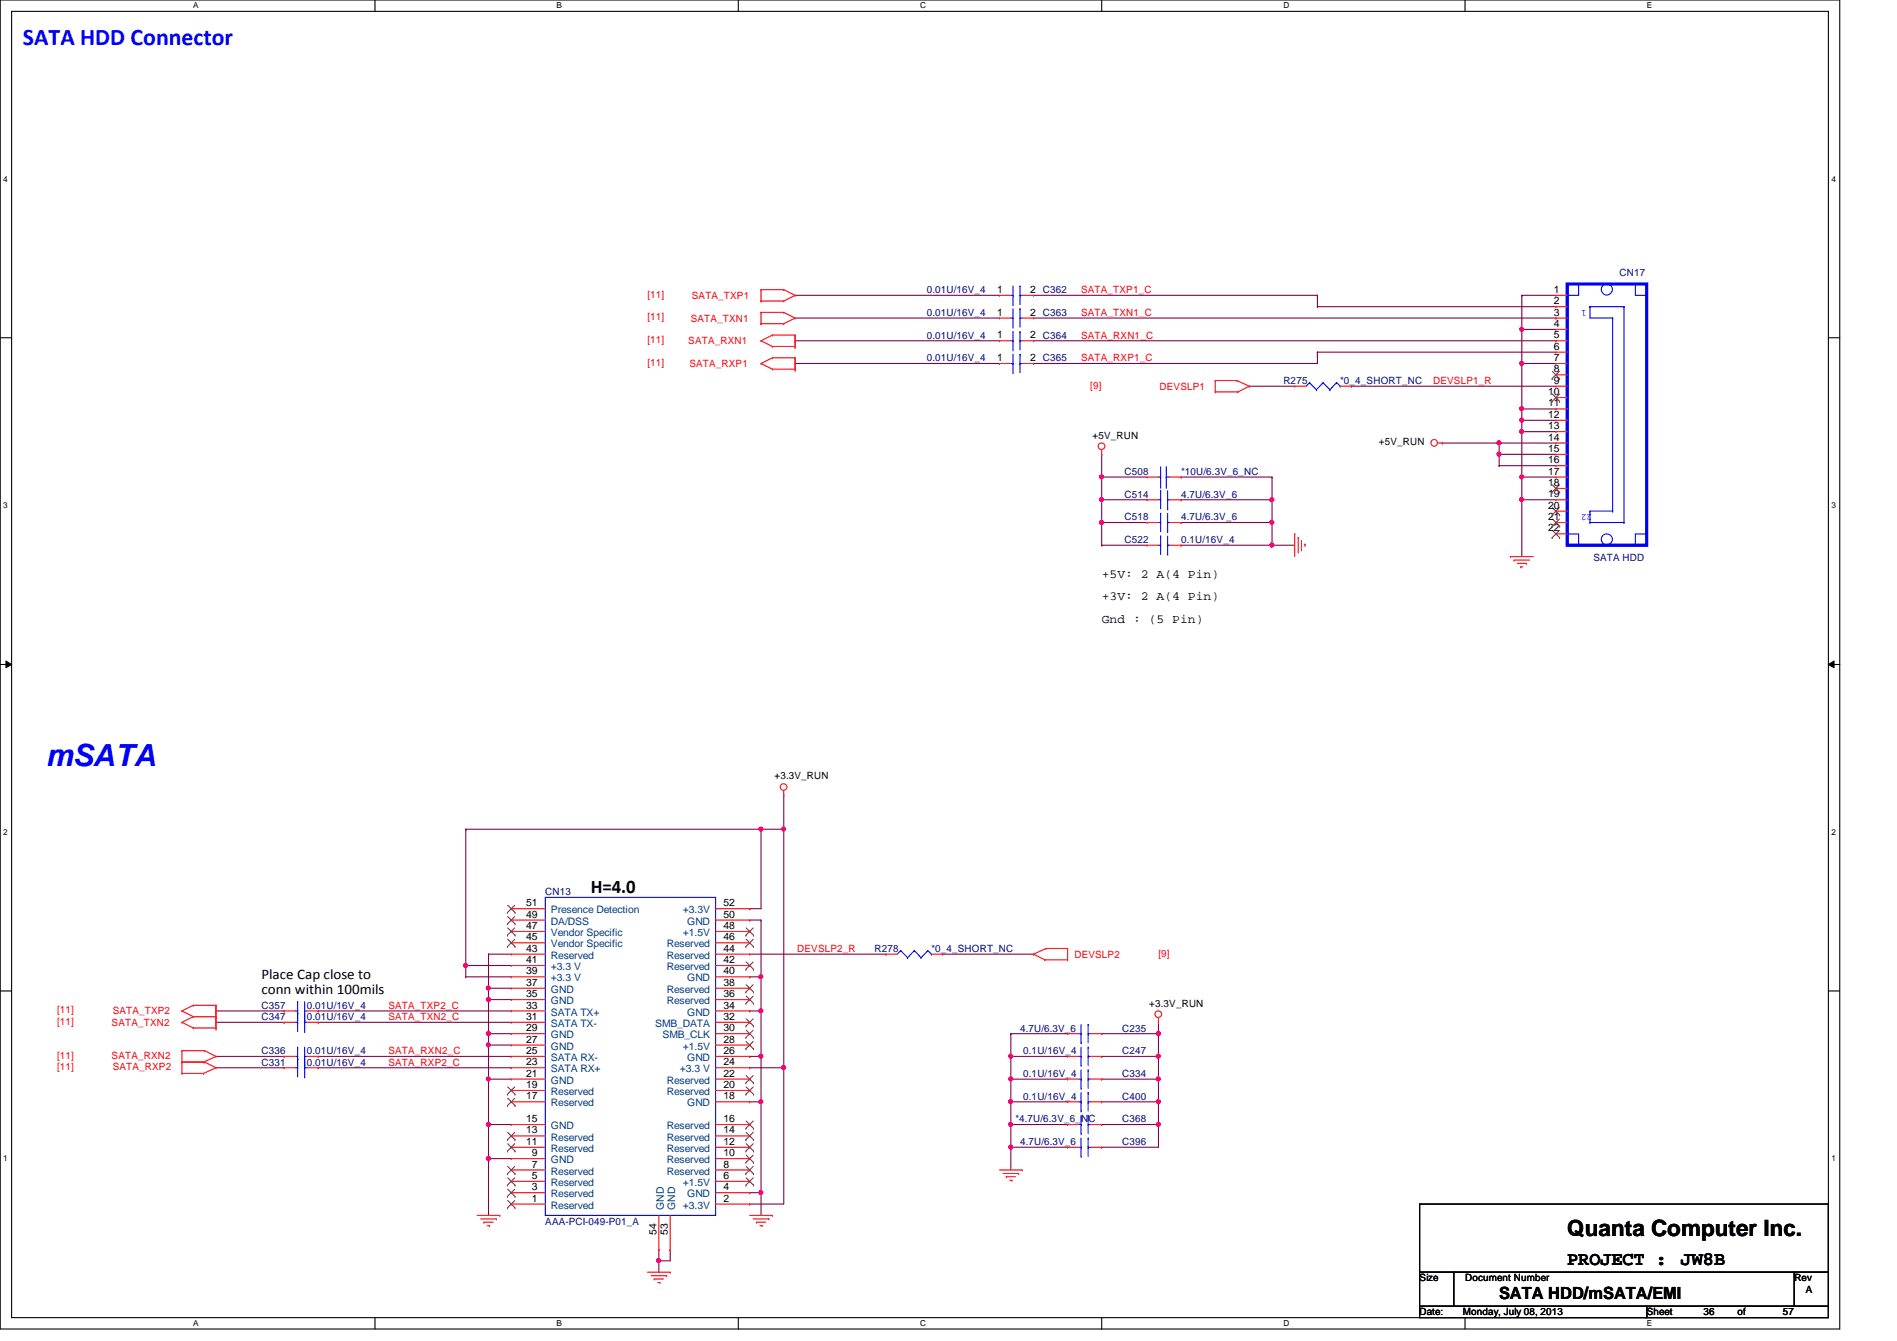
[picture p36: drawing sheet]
<svg xmlns="http://www.w3.org/2000/svg" width="297mm" height="210mm" viewBox="0 0 297 210" stroke-linecap="round" stroke-linejoin="round" font-family="sans-serif">
<defs><g id="words">
<text font-size="4.8" fill="#00f" x="7.2" y="120">mSATA</text>
<text font-size="3.7" fill="#00f" x="3.6" y="7.1">SATA HDD Connector</text>
<text font-size="3.5" x="245.4" y="193.5">Quanta Computer Inc.</text>
<g font-size="3">
<text x="92.5" y="139.8">H=4.0</text>
<text x="245.4" y="198.1">PROJECT :</text>
<text x="263.2" y="198.1">JW8B</text>
</g>
<text font-size="2.6" x="234.7" y="203.3">SATA HDD/mSATA/EMI</text>
<g font-size="2.3">
<text x="40.9" y="153.3">Place Cap close to</text>
<text x="40.9" y="155.6">conn within 100mils</text>
</g>
<g font-size="1.9">
<text x="172.5" y="90.4">+5V: 2 A(4 Pin)</text>
<text x="172.5" y="94">+3V: 2 A(4 Pin)</text>
<text x="172.5" y="97.5">Gnd : (5 Pin)</text>
</g>
<g font-size="1.6" fill="#f00">
<text x="101.4" y="46.6">[11]</text>
<text x="108.3" y="46.8">SATA_TXP1</text>
<text x="169.3" y="45.9">SATA_TXP1_C</text>
<text x="101.4" y="50.2">[11]</text>
<text x="101.4" y="53.7">[11]</text>
<text x="107.8" y="53.9">SATA_RXN1</text>
<text x="108.2" y="50.3">SATA_TXN1</text>
<text x="169.3" y="53">SATA_RXN1_C</text>
<text x="169.3" y="49.4">SATA_TXN1_C</text>
<text x="101.4" y="57.3">[11]</text>
<text x="107.9" y="57.4">SATA_RXP1</text>
<text x="169.3" y="56.6">SATA_RXP1_C</text>
<text x="170.7" y="60.8">[9]</text>
<text x="181.6" y="61">DEVSLP1</text>
<text x="224.4" y="60.1">DEVSLP1_R</text>
<text x="124.8" y="149">DEVSLP2_R</text>
<text x="168.2" y="149.9">DEVSLP2</text>
<text x="181.4" y="149.7">[9]</text>
<text x="8.9" y="158.6">[11]</text>
<text x="8.9" y="160.4">[11]</text>
<text x="17.5" y="160.6">SATA_TXN2</text>
<text x="17.6" y="158.8">SATA_TXP2</text>
<text x="60.8" y="157.9">SATA_TXP2_C</text>
<text x="60.8" y="159.7">SATA_TXN2_C</text>
<text x="8.9" y="167.5">[11]</text>
<text x="8.9" y="165.7">[11]</text>
<text x="17.5" y="165.7">SATA_RXN2</text>
<text x="17.6" y="167.5">SATA_RXP2</text>
<text x="60.8" y="165">SATA_RXN2_C</text>
<text x="60.8" y="166.8">SATA_RXP2_C</text>
</g>
<g font-size="1.6" fill="#000080">
<text x="145.1" y="45.9">0.01U/16V_4</text>
<text x="253.6" y="43.2">CN17</text>
<text x="145.1" y="53">0.01U/16V_4</text>
<text x="145.1" y="49.4">0.01U/16V_4</text>
<text x="145.1" y="56.6">0.01U/16V_4</text>
<text x="201" y="60.1">R275</text>
<text x="209.8" y="60.1">*0_4_SHORT_NC</text>
<text x="176.1" y="74.3">C508</text>
<text x="176.1" y="77.9">C514</text>
<text x="185" y="74.3">*10U/6.3V_6_NC</text>
<text x="185" y="77.9">4.7U/6.3V_6</text>
<text x="176.1" y="81.4">C518</text>
<text x="185" y="81.4">4.7U/6.3V_6</text>
<text x="176.1" y="85">C522</text>
<text x="185" y="85">0.1U/16V_4</text>
<text x="249.5" y="87.8">SATA HDD</text>
<text x="85.4" y="140.1">CN13</text>
<text x="136.9" y="149">R278</text>
<text x="145.8" y="149">*0_4_SHORT_NC</text>
<text x="40.9" y="157.9">C357</text>
<text x="40.9" y="159.7">C347</text>
<text x="48" y="157.9">0.01U/16V_4</text>
<text x="48" y="159.7">0.01U/16V_4</text>
<text x="159.7" y="161.5">4.7U/6.3V_6</text>
<text x="175.7" y="161.5">C235</text>
<text x="40.9" y="166.8">C331</text>
<text x="40.9" y="165">C336</text>
<text x="48" y="166.8">0.01U/16V_4</text>
<text x="48" y="165">0.01U/16V_4</text>
<text x="160.2" y="165">0.1U/16V_4</text>
<text x="175.7" y="165">C247</text>
<text x="160.2" y="172.1">0.1U/16V_4</text>
<text x="160.2" y="168.6">0.1U/16V_4</text>
<text x="175.7" y="172.1">C400</text>
<text x="175.7" y="168.6">C334</text>
<text x="159" y="175.7">*4.7U/6.3V_6_NC</text>
<text x="159.7" y="179.2">4.7U/6.3V_6</text>
<text x="175.7" y="179.2">C396</text>
<text x="175.7" y="175.7">C368</text>
<text x="85.4" y="191.7">AAA-PCI-049-P01_A</text>
</g>
<g font-size="1.6">
<text x="156.2" y="45.8">1</text>
<text x="161.3" y="45.8">2 C362</text>
<text x="243.3" y="47.6">2</text>
<text x="243.3" y="45.8">1</text>
<text x="156.2" y="53">1</text>
<text x="156.2" y="49.4">1</text>
<text x="161.3" y="53">2 C364</text>
<text x="161.3" y="49.4">2 C363</text>
<text x="243.3" y="53">5</text>
<text x="243.3" y="51.2">4</text>
<text x="243.3" y="49.4">3</text>
<text x="156.2" y="56.5">1</text>
<text x="161.3" y="56.5">2 C365</text>
<text x="243.3" y="58.3">8</text>
<text x="243.3" y="56.5">7</text>
<text x="243.3" y="54.7">6</text>
<text x="242.4" y="65.4">12</text>
<text x="242.4" y="63.6">11</text>
<text x="242.4" y="61.8">10</text>
<text x="243.3" y="60.1">9</text>
<text x="171.1" y="68.7">+5V_RUN</text>
<text x="215.9" y="69.7">+5V_RUN</text>
<text x="242.4" y="70.7">15</text>
<text x="242.4" y="69">14</text>
<text x="242.4" y="67.2">13</text>
<text x="242.4" y="77.9">19</text>
<text x="242.4" y="72.5">16</text>
<text x="242.4" y="74.3">17</text>
<text x="242.4" y="76.1">18</text>
<text x="242.4" y="83.2">22</text>
<text x="242.4" y="81.4">21</text>
<text x="242.4" y="79.6">20</text>
<text x="121.3" y="122">+3.3V_RUN</text>
<text x="82.4" y="141.9">51</text>
<text x="82.4" y="143.6">49</text>
<text x="113.3" y="141.9">52</text>
<text x="113.3" y="143.6">50</text>
<text x="82.4" y="145.4">47</text>
<text x="82.4" y="147.2">45</text>
<text x="82.4" y="149">43</text>
<text x="113.3" y="145.4">48</text>
<text x="113.3" y="147.2">46</text>
<text x="113.3" y="149">44</text>
<text x="82.4" y="150.7">41</text>
<text x="82.4" y="152.5">39</text>
<text x="82.4" y="154.3">37</text>
<text x="113.3" y="150.7">42</text>
<text x="113.3" y="152.5">40</text>
<text x="113.3" y="154.3">38</text>
<text x="82.4" y="156.1">35</text>
<text x="82.4" y="157.9">33</text>
<text x="82.4" y="159.6">31</text>
<text x="82.4" y="161.4">29</text>
<text x="113.3" y="156.1">36</text>
<text x="113.3" y="157.9">34</text>
<text x="113.3" y="159.6">32</text>
<text x="113.3" y="161.4">30</text>
<text x="180" y="157.6">+3.3V_RUN</text>
<text x="82.4" y="163.2">27</text>
<text x="82.4" y="165">25</text>
<text x="82.4" y="166.8">23</text>
<text x="113.3" y="163.2">28</text>
<text x="113.3" y="165">26</text>
<text x="113.3" y="166.8">24</text>
<text x="82.4" y="168.5">21</text>
<text x="82.4" y="170.3">19</text>
<text x="82.4" y="172.1">17</text>
<text x="113.3" y="168.5">22</text>
<text x="113.3" y="170.3">20</text>
<text x="113.3" y="172.1">18</text>
<text x="82.4" y="175.6">15</text>
<text x="82.4" y="177.4">13</text>
<text x="82.4" y="179.2">11</text>
<text x="113.3" y="175.6">16</text>
<text x="113.3" y="177.4">14</text>
<text x="113.3" y="179.2">12</text>
<text x="83.3" y="181">9</text>
<text x="83.3" y="182.8">7</text>
<text x="83.3" y="184.5">5</text>
<text x="113.3" y="184.5">6</text>
<text x="113.3" y="181">10</text>
<text x="113.3" y="182.8">8</text>
<text x="83.3" y="186.3">3</text>
<text x="83.3" y="188.1">1</text>
<text x="113.3" y="186.3">4</text>
<text x="113.3" y="188.1">2</text>
<text x="102.8" y="193.3" transform="rotate(-90 102.8 193.3)">54</text>
<text x="104.6" y="193.3" transform="rotate(-90 104.6 193.3)">53</text>
<text x="222.3" y="200.6">Size</text>
<text x="229.4" y="200.6">Document Number</text>
<text x="281" y="200.6">Rev</text>
<text x="282.7" y="202.4">A</text>
<text x="222.3" y="205.9">Date:</text>
<text x="229.1" y="205.9">Monday, July 08, 2013</text>
<text x="257.8" y="205.9">Sheet</text>
<text x="266.7" y="205.9">36</text>
<text x="272.1" y="205.9">of</text>
<text x="279.2" y="205.9">57</text>
</g>
<g font-size="1.6" fill="#00f">
<text x="248.4" y="48.5" transform="rotate(180 248.4 48.5)">1</text>
<text x="249.3" y="80.5" transform="rotate(180 249.3 80.5)">22</text>
</g>
<g font-size="1.6" fill="#004080">
<text x="86.3" y="143">Presence Detection</text>
<text x="106.9" y="143">+3.3V</text>
<text x="86.3" y="144.7">DA/DSS</text>
<text x="86.3" y="146.5">Vendor Specific</text>
<text x="86.3" y="148.3">Vendor Specific</text>
<text x="104.4" y="148.3">Reserved</text>
<text x="106.9" y="146.5">+1.5V</text>
<text x="107.6" y="144.7">GND</text>
<text x="86.3" y="150.1">Reserved</text>
<text x="86.3" y="151.8">+3.3 V</text>
<text x="86.3" y="153.6">+3.3 V</text>
<text x="86.3" y="155.4">GND</text>
<text x="104.4" y="150.1">Reserved</text>
<text x="104.4" y="151.8">Reserved</text>
<text x="104.4" y="155.4">Reserved</text>
<text x="107.6" y="153.6">GND</text>
<text x="86.3" y="157.2">GND</text>
<text x="86.3" y="159">SATA TX+</text>
<text x="86.3" y="160.7">SATA TX-</text>
<text x="102.6" y="160.7">SMB_DATA</text>
<text x="104.4" y="157.2">Reserved</text>
<text x="107.6" y="159">GND</text>
<text x="86.3" y="162.5">GND</text>
<text x="86.3" y="164.3">GND</text>
<text x="86.3" y="166.1">SATA RX-</text>
<text x="86.3" y="167.9">SATA RX+</text>
<text x="103.8" y="162.5">SMB_CLK</text>
<text x="106.5" y="167.9">+3.3 V</text>
<text x="106.9" y="164.3">+1.5V</text>
<text x="107.6" y="166.1">GND</text>
<text x="86.3" y="169.6">GND</text>
<text x="86.3" y="171.4">Reserved</text>
<text x="86.3" y="173.2">Reserved</text>
<text x="104.4" y="169.6">Reserved</text>
<text x="104.4" y="171.4">Reserved</text>
<text x="107.6" y="173.2">GND</text>
<text x="86.3" y="176.7">GND</text>
<text x="86.3" y="178.5">Reserved</text>
<text x="104.4" y="176.7">Reserved</text>
<text x="104.4" y="178.5">Reserved</text>
<text x="86.3" y="180.3">Reserved</text>
<text x="86.3" y="182.1">GND</text>
<text x="86.3" y="183.9">Reserved</text>
<text x="86.3" y="185.6">Reserved</text>
<text x="104.4" y="180.3">Reserved</text>
<text x="104.4" y="182.1">Reserved</text>
<text x="104.4" y="183.9">Reserved</text>
<text x="106.9" y="185.6">+1.5V</text>
<text x="86.3" y="187.4">Reserved</text>
<text x="86.3" y="189.2">Reserved</text>
<text x="103.9" y="189.4" transform="rotate(-90 103.9 189.4)">GND</text>
<text x="105.7" y="189.4" transform="rotate(-90 105.7 189.4)">GND</text>
<text x="106.9" y="189.2">+3.3V</text>
<text x="107.6" y="187.4">GND</text>
</g>
<g font-size="1.3">
<text x="30.3" y="1.3">A</text>
<text x="87.2" y="1.3">B</text>
<text x="144.1" y="1.3">C</text>
<text x="201" y="1.3">D</text>
<text x="257.8" y="1.3">E</text>
<text x=".5" y="28.4">4</text>
<text x="286.8" y="28.4">4</text>
<text x=".5" y="79.5">3</text>
<text x="286.8" y="79.5">3</text>
<text x=".5" y="130.7">2</text>
<text x="286.8" y="130.7">2</text>
<text x=".5" y="181.8">1</text>
<text x="286.8" y="181.8">1</text>
<text x="30.3" y="207.6">A</text>
<text x="87.2" y="207.6">B</text>
<text x="144.1" y="207.6">C</text>
<text x="201" y="207.6">D</text>
<text x="257.8" y="207.6">E</text>
</g>
</g></defs>
<path d="M0 0h288.1v208h-288.1zM1.8 1.8h284.5v204.4h-284.5z" fill="none" stroke="#000" stroke-width=".17"/>
<g fill="#fff">
<path d="M30.3 .2h.8v1.4h-.8z"/>
<path d="M30.3 206.4h.8v1.4h-.8z"/>
</g>
<path d="M58.7 0v1.8M58.7 206.2v1.8" fill="none" stroke="#000" stroke-width=".17"/>
<g fill="#fff">
<path d="M87.2 .2h.8v1.4h-.8z"/>
<path d="M87.2 206.4h.8v1.4h-.8z"/>
</g>
<path d="M115.6 0v1.8M115.6 206.2v1.8" fill="none" stroke="#000" stroke-width=".17"/>
<g fill="#fff">
<path d="M144.1 .2h.8v1.4h-.8z"/>
<path d="M144.1 206.4h.8v1.4h-.8z"/>
</g>
<path d="M172.5 0v1.8M172.5 206.2v1.8" fill="none" stroke="#000" stroke-width=".17"/>
<g fill="#fff">
<path d="M201 .2h.8v1.4h-.8z"/>
<path d="M201 206.4h.8v1.4h-.8z"/>
</g>
<path d="M229.4 0v1.8M229.4 206.2v1.8" fill="none" stroke="#000" stroke-width=".17"/>
<g fill="#fff">
<path d="M257.8 .2h.9v1.4h-.9z"/>
<path d="M257.8 206.4h.9v1.4h-.9z"/>
<path d="M.5 27.3h.7v1.4h-.7z"/>
<path d="M286.8 27.3h.6v1.4h-.6z"/>
<path d="M.5 78.4h.7v1.4h-.7z"/>
<path d="M286.8 78.4h.6v1.4h-.6z"/>
</g>
<path d="M0 52.9h1.8M286.3 52.9h1.8" fill="none" stroke="#000" stroke-width=".17"/>
<g fill="#fff">
<path d="M.5 129.5h.7v1.4h-.7z"/>
<path d="M286.8 129.5h.6v1.4h-.6z"/>
</g>
<path d="M0 104h1.8M286.3 104h1.8" fill="none" stroke="#000" stroke-width=".17"/>
<path d="M.9 103.5l.9 .5-.9 .5zM286.3 104l.9-.5v1z" fill="#000"/>
<path d="M.9 103.5l.9 .5-.9 .5zM286.3 104l.9-.5v1z" fill="none" stroke="#000" stroke-width=".16"/>
<g fill="#fff">
<path d="M.5 180.6h.7v1.4h-.7z"/>
<path d="M286.8 180.6h.6v1.4h-.6z"/>
</g>
<path d="M0 155.1h1.8M286.3 155.1h1.8" fill="none" stroke="#000" stroke-width=".17"/>
<path d="M49.8 158.2h.1M49.8 158.2h30.2M49.8 165.4h.1M49.8 160h.1M49.8 165.4h30.2M49.8 160h30.2M158.3 168.9h.1M158.3 168.9v3.6M181.4 165.4h.1M181.4 165.4v3.5" fill="none" stroke="#800040" stroke-width=".17"/>
<circle cx="158.3" cy="172.4" r=".32" fill="#f0f"/>
<circle cx="158.3" cy="172.4" r=".32" fill="none" stroke="#f0f" stroke-width=".17"/>
<circle cx="158.3" cy="168.9" r=".32" fill="#f0f"/>
<circle cx="158.3" cy="168.9" r=".32" fill="none" stroke="#f0f" stroke-width=".17"/>
<g fill="none" stroke="#800040" stroke-width=".17">
<path d="M117.4 142.2h.1M117.4 158.2h.1M117.4 142.2h1.8M117.4 158.2h1.8M49.8 167.1h.1M49.8 167.1h30.2M76.5 168.9h.1M76.5 168.9h3.5M117.4 167.1h.1M117.4 167.1h5.3M119.2 165.4h.1M119.2 165.4v7.1"/>
<path d="M181.4 160h.1M181.4 160v1.8"/>
</g>
<circle cx="119.1" cy="165.3" r=".32" fill="#f0f"/>
<circle cx="119.1" cy="165.3" r=".32" fill="none" stroke="#f0f" stroke-width=".17"/>
<path d="M72.9 129.8h.1M72.9 129.8v21.3M72.9 151.1h.1M72.9 151.1h7.1" fill="none" stroke="#800040" stroke-width=".17"/>
<circle cx="72.9" cy="151.1" r=".32" fill="#f0f"/>
<circle cx="72.9" cy="151.1" r=".32" fill="none" stroke="#f0f" stroke-width=".17"/>
<path d="M72.9 151.1h.1M72.9 152.9h.1M72.9 151.1v1.8M72.9 152.9h7.1M76.5 168.9h.1M76.5 168.9v7.1M117.4 186.7h.1M117.4 186.7h1.8" fill="none" stroke="#800040" stroke-width=".17"/>
<circle cx="76.5" cy="176" r=".32" fill="#f0f"/>
<circle cx="76.5" cy="176" r=".32" fill="none" stroke="#f0f" stroke-width=".17"/>
<circle cx="76.5" cy="168.9" r=".32" fill="#f0f"/>
<circle cx="76.5" cy="168.9" r=".32" fill="none" stroke="#f0f" stroke-width=".17"/>
<path d="M76.5 156.5h.1M76.5 156.5v5.3M117.4 144h.1M117.4 152.9h.1M117.4 144h1.8M117.4 152.9h1.8" fill="none" stroke="#800040" stroke-width=".17"/>
<circle cx="76.5" cy="161.8" r=".32" fill="#f0f"/>
<circle cx="76.5" cy="161.8" r=".32" fill="none" stroke="#f0f" stroke-width=".17"/>
<circle cx="76.5" cy="156.4" r=".32" fill="#f0f"/>
<circle cx="76.5" cy="156.4" r=".32" fill="none" stroke="#f0f" stroke-width=".17"/>
<path d="M119.2 129.8h.1M119.2 129.8v12.4M76.5 154.7h.1M76.5 156.5h.1M76.5 154.7h3.5M76.5 156.5h3.5M119.2 152.9h.1M119.2 152.9v5.3M122.7 167.1h.1M122.7 167.1v21.4h-5.3M117.4 188.5h.1" fill="none" stroke="#800040" stroke-width=".17"/>
<circle cx="119.1" cy="158.2" r=".32" fill="#f0f"/>
<circle cx="119.1" cy="158.2" r=".32" fill="none" stroke="#f0f" stroke-width=".17"/>
<circle cx="119.1" cy="152.9" r=".32" fill="#f0f"/>
<circle cx="119.1" cy="152.9" r=".32" fill="none" stroke="#f0f" stroke-width=".17"/>
<path d="M76.5 149.4h.1M76.5 154.7h.1M76.5 149.4v7.1M76.5 161.8h.1M76.5 161.8h3.5M119.2 186.7h.1M119.2 186.7v3.5" fill="none" stroke="#800040" stroke-width=".17"/>
<circle cx="76.5" cy="154.7" r=".32" fill="#f0f"/>
<circle cx="76.5" cy="154.7" r=".32" fill="none" stroke="#f0f" stroke-width=".17"/>
<path d="M76.5 176h.1M76.5 161.8h.1M76.5 163.6h.1M76.5 176h3.5M76.5 161.8v1.8M76.5 163.6h3.5M76.5 181.4h.1M76.5 181.4h3.5" fill="none" stroke="#800040" stroke-width=".17"/>
<circle cx="76.5" cy="163.5" r=".32" fill="#f0f"/>
<circle cx="76.5" cy="163.5" r=".32" fill="none" stroke="#f0f" stroke-width=".17"/>
<path d="M76.5 149.4h.1M76.5 149.4h3.5M76.5 163.6h.1M76.5 163.6v5.3M117.4 165.4h.1M117.4 165.4h1.8M76.5 181.4h.1M76.5 181.4v8.8" fill="none" stroke="#800040" stroke-width=".17"/>
<circle cx="76.5" cy="181.3" r=".32" fill="#f0f"/>
<circle cx="76.5" cy="181.3" r=".32" fill="none" stroke="#f0f" stroke-width=".17"/>
<path d="M76.5 176h.1M76.5 176v5.4M119.2 172.5h.1M119.2 172.5v14.2" fill="none" stroke="#800040" stroke-width=".17"/>
<circle cx="119.1" cy="186.7" r=".32" fill="#f0f"/>
<circle cx="119.1" cy="186.7" r=".32" fill="none" stroke="#f0f" stroke-width=".17"/>
<circle cx="119.1" cy="172.4" r=".32" fill="#f0f"/>
<circle cx="119.1" cy="172.4" r=".32" fill="none" stroke="#f0f" stroke-width=".17"/>
<path d="M122.7 129.8h.1M122.7 129.8v37.3" fill="none" stroke="#800040" stroke-width=".17"/>
<circle cx="122.7" cy="167.1" r=".32" fill="#f0f"/>
<circle cx="122.7" cy="167.1" r=".32" fill="none" stroke="#f0f" stroke-width=".17"/>
<circle cx="122.7" cy="129.8" r=".32" fill="#f0f"/>
<circle cx="122.7" cy="129.8" r=".32" fill="none" stroke="#f0f" stroke-width=".17"/>
<path d="M72.9 129.8h.1M72.9 129.8h49.8M119.2 129.8h.1" fill="none" stroke="#800040" stroke-width=".17"/>
<circle cx="119.1" cy="129.8" r=".32" fill="#f0f"/>
<circle cx="119.1" cy="129.8" r=".32" fill="none" stroke="#f0f" stroke-width=".17"/>
<path d="M122.7 124.5h.1M122.7 124.5v5.3M119.2 158.2h.1M119.2 144h.1M119.2 144v8.9M119.2 158.2v7.2M117.4 172.5h.1M117.4 172.5h1.8M181.4 161.8h.1M181.4 161.8v3.6" fill="none" stroke="#800040" stroke-width=".17"/>
<circle cx="181.4" cy="165.3" r=".32" fill="#f0f"/>
<circle cx="181.4" cy="165.3" r=".32" fill="none" stroke="#f0f" stroke-width=".17"/>
<circle cx="181.4" cy="161.8" r=".32" fill="#f0f"/>
<circle cx="181.4" cy="161.8" r=".32" fill="none" stroke="#f0f" stroke-width=".17"/>
<path d="M181.4 168.9h.1M181.4 168.9v3.6" fill="none" stroke="#800040" stroke-width=".17"/>
<circle cx="181.4" cy="172.4" r=".32" fill="#f0f"/>
<circle cx="181.4" cy="172.4" r=".32" fill="none" stroke="#f0f" stroke-width=".17"/>
<circle cx="181.4" cy="168.9" r=".32" fill="#f0f"/>
<circle cx="181.4" cy="168.9" r=".32" fill="none" stroke="#f0f" stroke-width=".17"/>
<path d="M158.3 161.8h.1M158.3 165.4h.1M158.3 161.8h8.9M158.3 165.4h8.9M172.5 172.5h.1M172.5 168.9h.1M172.5 172.5h8.9M172.5 168.9h8.9" fill="none" stroke="#800040" stroke-width=".17"/>
<circle cx="158.3" cy="165.3" r=".32" fill="#f0f"/>
<circle cx="158.3" cy="165.3" r=".32" fill="none" stroke="#f0f" stroke-width=".17"/>
<g fill="none" stroke="#800040" stroke-width=".17">
<path d="M158.3 172.5h.1M158.3 179.6h.1M158.3 165.4h.1M158.3 161.8h.1M158.3 168.9h.1M158.3 176h.1M158.3 161.8v7.1M158.3 172.5v10.6M158.3 172.5h8.9M158.3 168.9h8.9M158.3 176h8.9M172.5 161.8h.1"/>
<path d="M172.5 165.4h.1M172.5 179.6h.1M172.5 161.8h8.9M172.5 165.4h8.9M172.5 179.6h8.9"/>
</g>
<circle cx="158.3" cy="176" r=".32" fill="#f0f"/>
<circle cx="158.3" cy="176" r=".32" fill="none" stroke="#f0f" stroke-width=".17"/>
<path d="M158.3 179.6h.1M158.3 179.6h8.9M181.4 172.5h.1M181.4 176h.1M181.4 172.5v7.1" fill="none" stroke="#800040" stroke-width=".17"/>
<circle cx="158.3" cy="179.6" r=".32" fill="#f0f"/>
<circle cx="158.3" cy="179.6" r=".32" fill="none" stroke="#f0f" stroke-width=".17"/>
<path d="M172.5 176h.1M172.5 176h8.9" fill="none" stroke="#800040" stroke-width=".17"/>
<circle cx="181.4" cy="176" r=".32" fill="#f0f"/>
<circle cx="181.4" cy="176" r=".32" fill="none" stroke="#f0f" stroke-width=".17"/>
<path d="M103.2 195.6h.1M103.2 195.6v1.8" fill="none" stroke="#800040" stroke-width=".17"/>
<circle cx="103.1" cy="197.3" r=".32" fill="#f0f"/>
<circle cx="103.1" cy="197.3" r=".32" fill="none" stroke="#f0f" stroke-width=".17"/>
<g fill="none" stroke="#800040" stroke-width=".17">
<path d="M124.5 53.3h.1M124.5 56.9h.1M124.5 46.2h.1M124.5 49.8h.1M124.5 53.3h32M124.5 56.9h32M124.5 46.2h32M124.5 49.8h32M161.8 56.9h.1M161.8 53.3h81.8M161.8 56.9h44.5M161.8 46.2h44.5"/>
<path d="M161.8 49.8h81.8M206.3 46.2h.1M243.6 53.3h.1M243.6 49.8h.1M172.5 74.7h.1M172.5 71.1h.1M172.5 74.7h7.1M172.5 71.1v3.6M103.2 197.4h.1M103.2 197.4v1.7M104.9 195.6h.1M104.9 195.6v1.8h-1.7"/>
</g>
<circle cx="172.5" cy="74.6" r=".32" fill="#f0f"/>
<circle cx="172.5" cy="74.6" r=".32" fill="none" stroke="#f0f" stroke-width=".17"/>
<path d="M172.5 81.8h.1M172.5 81.8h7.1M172.5 81.8v3.5M185 81.8h.1M185 81.8h14.2M199.2 81.8h.1M199.2 85.3h.1M199.2 81.8v3.5M199.2 85.3h3.5" fill="none" stroke="#800040" stroke-width=".17"/>
<circle cx="199.2" cy="85.3" r=".32" fill="#f0f"/>
<circle cx="199.2" cy="85.3" r=".32" fill="none" stroke="#f0f" stroke-width=".17"/>
<path d="M172.5 78.2h.1M172.5 78.2h7.1M172.5 78.2v3.6M185 78.2h.1M185 78.2h14.2" fill="none" stroke="#800040" stroke-width=".17"/>
<circle cx="172.5" cy="81.8" r=".32" fill="#f0f"/>
<circle cx="172.5" cy="81.8" r=".32" fill="none" stroke="#f0f" stroke-width=".17"/>
<circle cx="172.5" cy="78.2" r=".32" fill="#f0f"/>
<circle cx="172.5" cy="78.2" r=".32" fill="none" stroke="#f0f" stroke-width=".17"/>
<path d="M185 74.7h.1M185 74.7h14.2M199.2 74.7h.1M199.2 78.2h.1M199.2 74.7v7.1" fill="none" stroke="#800040" stroke-width=".17"/>
<circle cx="199.2" cy="81.8" r=".32" fill="#f0f"/>
<circle cx="199.2" cy="81.8" r=".32" fill="none" stroke="#f0f" stroke-width=".17"/>
<circle cx="199.2" cy="78.2" r=".32" fill="#f0f"/>
<circle cx="199.2" cy="78.2" r=".32" fill="none" stroke="#f0f" stroke-width=".17"/>
<path d="M172.5 74.7h.1M172.5 74.7v3.5M234.7 71.1h.1M234.7 71.1h8.9M172.5 85.3h.1M172.5 85.3h7.1M185 85.3h.1M185 85.3h14.2" fill="none" stroke="#800040" stroke-width=".17"/>
<circle cx="234.7" cy="71.1" r=".32" fill="#f0f"/>
<circle cx="234.7" cy="71.1" r=".32" fill="none" stroke="#f0f" stroke-width=".17"/>
<path d="M234.7 69.3h.1M234.7 69.3v1.8M238.3 67.6h.1M238.3 67.6v7.1" fill="none" stroke="#800040" stroke-width=".17"/>
<circle cx="238.3" cy="74.6" r=".32" fill="#f0f"/>
<circle cx="238.3" cy="74.6" r=".32" fill="none" stroke="#f0f" stroke-width=".17"/>
<path d="M234.7 69.3h.1M234.7 69.3h8.9" fill="none" stroke="#800040" stroke-width=".17"/>
<circle cx="234.7" cy="69.3" r=".32" fill="#f0f"/>
<circle cx="234.7" cy="69.3" r=".32" fill="none" stroke="#f0f" stroke-width=".17"/>
<g fill="none" stroke="#800040" stroke-width=".17">
<path d="M238.3 46.2h.1M238.3 51.6h.1M238.3 56.9h.1M238.3 46.2h5.3M238.3 46.2v10.7M238.3 51.6h5.3M238.3 56.9h5.3M225.8 69.3h.1M225.8 69.3h8.9M234.7 72.9h.1M234.7 71.1h.1M234.7 72.9h8.9"/>
<path d="M234.7 71.1v1.8M238.3 64h.1M238.3 64h5.3"/>
</g>
<circle cx="238.3" cy="56.9" r=".32" fill="#f0f"/>
<circle cx="238.3" cy="56.9" r=".32" fill="none" stroke="#f0f" stroke-width=".17"/>
<circle cx="238.3" cy="51.5" r=".32" fill="#f0f"/>
<circle cx="238.3" cy="51.5" r=".32" fill="none" stroke="#f0f" stroke-width=".17"/>
<path d="M238.3 78.2h.1M238.3 78.2v8.9" fill="none" stroke="#800040" stroke-width=".17"/>
<circle cx="238.3" cy="78.2" r=".32" fill="#f0f"/>
<circle cx="238.3" cy="78.2" r=".32" fill="none" stroke="#f0f" stroke-width=".17"/>
<path d="M238.3 65.8h.1M238.3 64h.1M238.3 67.6h.1M238.3 65.8h5.3M238.3 64v3.6M238.3 67.6h5.3" fill="none" stroke="#800040" stroke-width=".17"/>
<circle cx="238.3" cy="67.5" r=".32" fill="#f0f"/>
<circle cx="238.3" cy="67.5" r=".32" fill="none" stroke="#f0f" stroke-width=".17"/>
<circle cx="238.3" cy="65.8" r=".32" fill="#f0f"/>
<circle cx="238.3" cy="65.8" r=".32" fill="none" stroke="#f0f" stroke-width=".17"/>
<path d="M206.3 55.1h.1M206.3 48h.1M206.3 55.1h37.3M206.3 48h37.3M238.3 56.9h.1M238.3 56.9v7.1M238.3 74.7h.1M238.3 78.2h.1M238.3 74.7h5.3M238.3 78.2h5.3M238.3 74.7v3.5" fill="none" stroke="#800040" stroke-width=".17"/>
<circle cx="238.3" cy="64" r=".32" fill="#f0f"/>
<circle cx="238.3" cy="64" r=".32" fill="none" stroke="#f0f" stroke-width=".17"/>
<g fill="none" stroke="#800040" stroke-width=".17">
<path d="M206.3 55.1h.1M206.3 46.2h.1M206.3 46.2v1.8M206.3 55.1v1.8M195.6 60.5h.1M195.6 60.5h7.1M211.6 60.5h.1M211.6 60.5h32M33.8 158.2h10.7M44.5 158.2h.1M117.4 149.4h21.3M138.7 149.4h.1"/>
<path d="M147.6 149.4h14.2M161.8 149.4h.1M33.8 160h10.7M33.8 165.4h10.7M33.8 167.1h10.7M44.5 160h.1M44.5 165.4h.1M44.5 167.1h.1"/>
</g>
<g fill="none" stroke="#f00" stroke-width=".17">
<path d="M119.2 53.3h.1M119.2 48.9h.1M119.2 50.7h.1M119.2 45.3h.1M119.2 47.1h.1M119.2 56.9h.1M119.2 53.3l1.7 .9M119.2 48.9h3.5M119.2 50.7h3.5M119.2 45.3v1.8M119.2 48.9v1.8M119.2 45.3h3.5"/>
<path d="M119.2 47.1h3.5M119.2 56.9l1.7 .9M120.9 52.5h.1M120.9 54.2h.1M120.9 56h.1M120.9 57.8h.1M120.9 52.5h3.6M120.9 52.5l-1.7 .8M120.9 54.2h3.6M120.9 56h3.6M120.9 56l-1.7 .9M120.9 57.8h3.6"/>
<path d="M122.7 48.9h.1M122.7 50.7h.1M122.7 45.3h.1M122.7 47.1h.1M122.7 48.9l1.8 .9-1.8 .9M122.7 45.3l1.8 .9-1.8 .9M124.5 54.4h.1M124.5 54.2h.1M124.5 52.5h.1M124.5 58h.1M124.5 57.8h.1M124.5 56h.1"/>
<path d="M124.5 52.5v1.9M124.5 56v2M156.5 56.9h.1M156.5 53.3h.1M156.5 49.8h.1M156.5 46.2h.1M156.5 56.9h1.8M156.5 53.3h1.8M156.5 49.8h1.8M156.5 46.2h1.8M160.1 56.9h1.7M160.1 53.3h1.7"/>
<path d="M160.1 49.8h1.7M160.1 46.2h1.7M161.8 56.9h.1M161.8 53.3h.1M161.8 49.8h.1M161.8 46.2h.1M190.3 59.6h.1M190.3 59.6h3.4M190.3 59.6v1.7M193.7 59.6h.1M193.7 59.6l1.9 .9M243.6 58.7h.1"/>
<path d="M243.6 56.9h.1M243.6 55.1h.1M243.6 53.3h.1M243.6 51.6h.1M243.6 49.8h.1M243.6 48h.1M243.6 46.2h.1M243.6 56.9h1.8M243.6 53.3h1.8M243.6 58.7h1.8M243.6 55.1h1.8M243.6 51.6h1.8"/>
<path d="M243.6 49.8h1.8M243.6 48h1.8M243.6 46.2h1.8M172.5 71.1h.1M172.5 70.4v.7M179.6 74.7h.1M179.6 78.2h.1M179.6 78.2h1.8M179.6 74.7h1.8M183.2 78.2h1.8M183.2 74.7h1.8M185 74.7h.1"/>
<path d="M185 78.2h.1M190.3 61.3h.1M190.3 61.3h3.5M193.8 61.3h.1M195.6 60.5h.1M195.6 60.5l-1.8 .8M202.7 60.5h.1M202.7 60.5h1.8M209.8 60.5h1.8M211.6 60.5h.1M225.1 69.3h.7M225.8 69.3h.1"/>
<path d="M243.6 78.2h.1M243.6 71.1h.1M243.6 69.3h.1M243.6 67.6h.1M243.6 65.8h.1M243.6 64h.1M243.6 62.2h.1M243.6 60.5h.1M243.6 72.9h.1M243.6 74.7h.1M243.6 76.5h.1M243.6 69.3h1.8"/>
<path d="M243.6 78.2h1.8M243.6 71.1h1.8M243.6 67.6h1.8M243.6 65.8h1.8M243.6 64h1.8M243.6 62.2h1.8M243.6 60.5h1.8M243.6 72.9h1.8M243.6 74.7h1.8M243.6 76.5h1.8M179.6 81.8h.1M179.6 85.3h.1"/>
<path d="M179.6 81.8h1.8M179.6 85.3h1.8M183.2 81.8h1.8M183.2 85.3h1.8M185 81.8h.1M185 85.3h.1M202.7 83.6h.1M202.7 83.6v3.5M203.3 84.1h.1M203.3 84.1v2.5M203.8 86.1h.1M203.8 84.6v1.5"/>
<path d="M204.3 85.2h.1M204.3 85.2v.3M236.5 87.1h.1M236.5 87.1h3.6M237.1 87.7h.1M237.1 87.7h2.4M237.6 88.2h1.4M238.1 88.7h.1M238.1 88.7h.4M239 88.2h.1M243.6 83.6h.1M243.6 81.8h.1"/>
<path d="M243.6 80h.1M243.6 83.6h1.8M243.6 81.8h1.8M243.6 80h1.8M122.7 124.5h.1M122.7 123.7v.8M28.5 158.2h.1M28.5 158.2l1.8 .9M30.3 159.1h.1M30.3 157.4h.1M30.3 159.1h3.5M30.3 159.1l-1.8 .9"/>
<path d="M30.3 157.4h3.5M30.3 157.4l-1.8 .8M33.8 159.1h.1M33.8 159.3h.1M33.8 157.4h.1M33.8 157.4v3.7M44.5 158.2h.1M44.5 158.2h1.8M48 158.2h1.8M49.8 158.2h.1M80 142.2h.1M80 144h.1"/>
<path d="M80 145.8h.1M80 147.6h.1M80 149.4h.1M80 151.1h.1M80 152.9h.1M80 154.7h.1M80 156.5h.1M80 158.2h.1M80 149.4h5.4M80 142.2h5.4M80 144h5.4M80 145.8h5.4"/>
<path d="M80 147.6h5.4M80 151.1h5.4M80 152.9h5.4M80 154.7h5.4M80 156.5h5.4M80 158.2h5.4M112.1 149.4h5.3M112.1 142.2h5.3M112.1 144h5.3M112.1 145.8h5.3M112.1 147.6h5.3M112.1 151.1h5.3"/>
<path d="M112.1 152.9h5.3M112.1 154.7h5.3M112.1 156.5h5.3M112.1 158.2h5.3M117.4 142.2h.1M117.4 144h.1M117.4 145.8h.1M117.4 147.6h.1M117.4 149.4h.1M117.4 151.1h.1M117.4 152.9h.1M117.4 154.7h.1"/>
<path d="M117.4 156.5h.1M117.4 158.2h.1M138.7 149.4h.1M138.7 149.4h1.8M145.8 149.4h1.8M147.6 149.4h.1M161.8 149.4h.1M161.8 149.4l1.8 .8M163.6 150.2h.1M163.6 150.2h3.6M163.8 148.5h.1M163.8 148.5l-2 .9"/>
<path d="M163.8 148.5h3.4M167.2 148.5h.1M167.2 150.2h.1M167.2 148.5v1.7M181.4 159.3v.7M28.5 160h.1M28.5 168h.1M28.5 166.2h.1M28.5 164.5h.1M28.5 160l1.8 .9M28.5 168h3.4M28.5 166.2h3.5"/>
<path d="M28.5 164.5v3.5M28.5 164.5h3.5M30.3 160.9h.1M30.3 160.9h3.5M31.9 168h.1M31.9 166.2h.1M32 166.2h.1M32 164.5h.1M32 166.2l1.8 .9M32 164.5l1.8 .9M33.8 161.1h.1M33.8 160.9h.1"/>
<path d="M33.8 167.1h.1M33.8 165.4h.1M33.8 167.1l-1.9 .9M33.8 165.4l-1.9 .8M44.5 167.1h.1M44.5 165.4h.1M44.5 160h.1M44.5 167.1h1.8M44.5 160h1.8M44.5 165.4h1.8M48 167.1h1.8M48 160h1.8"/>
<path d="M48 165.4h1.8M49.8 167.1h.1M49.8 165.4h.1M49.8 160h.1M80 160h.1M80 161.8h.1M80 163.6h.1M80 165.4h.1M80 167.1h.1M80 168.9h.1M80 170.7h.1M80 172.5h.1"/>
<path d="M80 176h.1M80 177.8h.1M80 179.6h.1M80 161.8h5.4M80 167.1h5.4M80 160h5.4M80 163.6h5.4M80 165.4h5.4M80 168.9h5.4M80 170.7h5.4M80 172.5h5.4M80 176h5.4"/>
<path d="M80 177.8h5.4M80 179.6h5.4M112.1 161.8h5.3M112.1 167.1h5.3M112.1 160h5.3M112.1 163.6h5.3M112.1 165.4h5.3M112.1 168.9h5.3M112.1 170.7h5.3M112.1 172.5h5.3M112.1 176h5.3M112.1 177.8h5.3"/>
<path d="M112.1 179.6h5.3M117.4 160h.1M117.4 161.8h.1M117.4 163.6h.1M117.4 165.4h.1M117.4 167.1h.1M117.4 168.9h.1M117.4 170.7h.1M117.4 172.5h.1M117.4 176h.1M117.4 177.8h.1M117.4 179.6h.1"/>
<path d="M167.2 161.8h.1M167.2 179.6h.1M167.2 172.5h.1M167.2 165.4h.1M167.2 168.9h.1M167.2 176h.1M167.2 161.8h1.7M167.2 165.4h1.7M167.2 168.9h1.7M167.2 172.5h1.7M167.2 176h1.7M167.2 179.6h1.7"/>
<path d="M170.7 161.8h1.8M170.7 165.4h1.8M170.7 168.9h1.8M170.7 172.5h1.8M170.7 176h1.8M170.7 179.6h1.8M172.5 161.8h.1M172.5 179.6h.1M172.5 172.5h.1M172.5 165.4h.1M172.5 168.9h.1M172.5 176h.1"/>
<path d="M181.4 160h.1M74.7 190.2h3.6M75.3 190.8h2.4M75.8 191.3h.1M75.8 191.3h1.4M76.3 191.9h.4M76.7 191.9h.1M77.7 190.8h.1M78.3 190.2h.1M80 181.4h.1M80 183.1h.1M80 184.9h.1"/>
<path d="M80 186.7h.1M80 188.5h.1M80 183.1h5.4M80 181.4h5.4M80 184.9h5.4M80 186.7h5.4M80 188.5h5.4M101.4 199.1h3.5M101.9 199.7h2.5M103.2 195.6h.1M103.2 190.2v5.4M104.4 199.7h.1"/>
<path d="M104.9 199.1h.1M104.9 195.6h.1M104.9 190.2v5.4M112.1 183.1h5.3M112.1 181.4h5.3M112.1 184.9h5.3M112.1 186.7h5.3M112.1 188.5h5.3M117.4 184.9h.1M117.4 181.4h.1M117.4 183.1h.1M117.4 186.7h.1"/>
<path d="M117.4 188.5h.1M117.4 190.2h3.5M117.9 190.8h2.5M118.4 191.3h.1M118.4 191.3h1.5M119 191.9h.3M119.3 191.9h.1M120.4 190.8h.1M120.9 190.2h.1M156.5 183.1h3.6M157.1 183.7h2.4M157.6 184.2h.1"/>
<path d="M157.6 184.2h1.4M158.1 184.7h.4M158.5 184.7h.1M159.5 183.7h.1M160.1 183.1h.1M102.4 200.2h.1M102.4 200.2h1.5M103 200.7h.3M103.3 200.7h.1"/>
<circle cx="172.5" cy="69.8" r=".52"/>
<circle cx="224.6" cy="69.3" r=".52"/>
<circle cx="122.7" cy="123.2" r=".52"/>
<circle cx="181.4" cy="158.7" r=".52"/>
</g>
<path d="M222.3 188.5h64v10.6h-64zM222.3 199.1h5.3v5.4h-5.3zM227.6 199.1h53.4v5.4h-53.4zM281 199.1h5.3v5.4h-5.3zM222.3 204.5h35.5v1.7h-35.5zM257.8 204.5h28.5v1.7h-28.5z" fill="none" stroke="#000" stroke-width=".17"/>
<g fill="none" stroke="#00f" stroke-width=".17">
<path d="M158.3 56.9h.3M158.3 53.3h.3M158.3 49.8h.3M158.3 46.2h.3M158.6 56.9h.1M158.6 58.3h.1M158.6 53.3h.1M158.6 54.8h.1M158.6 49.8h.1M158.6 51.2h.1M158.6 46.2h.1M158.6 47.7h.1"/>
<path d="M158.6 44.8v2.9M158.6 48.3v2.9M158.6 51.9v2.9M158.6 55.5v2.8M159.7 55.5h.1M159.7 56.9h.1M159.7 51.9h.1M159.7 53.3h.1M159.7 48.3h.1M159.7 49.8h.1M159.7 44.8h.1M159.7 46.2h.1"/>
<path d="M159.7 56.9h.4M159.7 44.8v2.9M159.7 48.3v2.9M159.7 51.9v2.9M159.7 55.5v2.8M159.7 53.3h.4M159.7 49.8h.4M159.7 46.2h.4M205.1 59.9h.1M205.1 59.9l-.6 .6M205.1 59.9l1 1.1M207.2 59.9h.1"/>
<path d="M207.2 59.9l-1.1 1.1M207.2 59.9l1 1.1M209.3 59.9h.1M209.3 59.9l-1.1 1.1M209.3 59.9l.5 .6M245.4 44.4h1.8v1.8h-1.8zM249 48h.1M249 48h5.3M249 48v1.8h3.5M252.5 49.8h.1M252.5 49.8v30.2M254.3 48h.1"/>
<path d="M254.3 48v33.8M256.1 44.4h1.7v1.8h-1.7zM181.4 74.7h.3M181.4 78.2h.3M181.7 74.7h.1M181.7 76.3h.1M181.7 78.2h.1M181.7 76.8h.1M181.7 73.1v3.2M181.7 76.8v2.9M182.6 76.3h.1M182.6 74.7h.1"/>
<path d="M182.6 74.7h.6M182.6 73.1v3.2M182.8 79.7h.1M182.8 78.2h.1M182.8 76.8v2.9M182.8 78.2h.4M206.1 61h.1M208.2 61h.1M209.8 60.5h.1M181.4 81.8h.3M181.4 85.3h.3M181.7 81.8h.1"/>
<path d="M181.7 80.3h.1M181.7 85.3h.1M181.7 83.9h.1M181.7 80.3v2.9M181.7 83.9v2.9M182.8 83.2h.1M182.8 81.8h.1M182.8 86.8h.1M182.8 85.3h.1M182.8 81.8h.4M182.8 80.3v2.9M182.8 83.9v2.9"/>
<path d="M182.8 85.3h.4M245.4 83.6h1.8v1.7h-1.8zM249 80h.1M249 81.8h.1M249 81.8h5.3M249 80v1.8M249 80h3.5M252.5 80h.1M254.3 81.8h.1M256.1 83.6h1.7v1.7h-1.7zM46.3 158.2h.3M46.6 158.2h.1"/>
<path d="M46.6 156.8h.1M46.6 158.6h.1M46.6 156.8v4.7M47.7 159.7h.1M47.7 158.2h.1M47.7 156.8v4.7M47.7 158.2h.3M85.4 140.5h26.7v49.7h-26.7zM141.1 148.8h.1M141.1 148.8l-.6 .6M141.1 148.8l1 1.1M142.1 149.9h.1"/>
<path d="M143.2 148.8h.1M143.2 148.8l-1.1 1.1M143.2 148.8l1 1.1M144.2 149.9h.1M145.3 148.8h.1M145.3 148.8l-1.1 1.1M145.3 148.8l.5 .6M145.8 149.4h.1M46.3 167.1h.3M46.3 165.4h.3M46.3 160h.3M46.6 167.1h.1"/>
<path d="M46.6 165.7h.1M46.6 165.4h.1M46.6 163.9h.1M46.6 160h.1M46.6 163.9v4.7M47.7 168.6h.1M47.7 167.1h.1M47.7 166.8h.1M47.7 165.4h.1M47.7 161.5h.1M47.7 160h.1M47.7 167.1h.3"/>
<path d="M47.7 163.9v4.7M47.7 165.4h.3M47.7 160h.3M168.9 161.8h.4M168.9 179.6h.4M168.9 172.5h.4M168.9 165.4h.4M168.9 168.9h.4M168.9 176h.4M169.3 163.2h.1M169.3 161.8h.1M169.3 179.6h.1"/>
<path d="M169.3 173.9h.1M169.3 172.5h.1M169.3 166.8h.1M169.3 165.4h.1M169.3 170.3h.1M169.3 168.9h.1M169.3 177.5h.1M169.3 176h.1M169.3 160.4v2.8M169.3 163.9v2.9M169.3 167.5v2.8M169.3 171v2.9"/>
<path d="M169.3 174.6v2.9M169.3 178.1v2.9M170.4 161.8h.1M170.4 160.4h.1M170.4 179.6h.1M170.4 178.1h.1M170.4 172.5h.1M170.4 171h.1M170.4 165.4h.1M170.4 163.9h.1M170.4 168.9h.1M170.4 167.5h.1"/>
<path d="M170.4 176h.1M170.4 174.6h.1M170.4 161.8h.3M170.4 160.4v2.8M170.4 163.9v2.9M170.4 167.5v2.8M170.4 171v2.9M170.4 174.6v2.9M170.4 178.1v2.9M170.4 179.6h.3M170.4 172.5h.3M170.4 165.4h.3"/>
<path d="M170.4 168.9h.3M170.4 176h.3M169.3 181h.1"/>
<circle cx="251.6" cy="45.3" r=".87"/>
<circle cx="251.6" cy="84.4" r=".87"/>
</g>
<g fill="none" stroke="#804000" stroke-width=".16">
<path d="M243 59.3h.1M243.1 58.1l1.1 1.2M244.2 58.1l-1.2 1.2M244.2 59.3h.1M243 62.8h.1M243 77h.1M243.1 79.5l1.1 1.1M243.1 61.7l1.1 1.1M243.1 75.9l1.1 1.1M244.2 79.5l-1.2 1.1M244.2 61.7l-1.2 1.1M244.2 75.9l-1.2 1.1"/>
<path d="M244.2 62.8h.1M244.2 77h.1M243 84.2h.1M243 82.4h.1M243 80.6h.1M243.1 83l1.1 1.2M243.1 81.2l1.1 1.2M244.2 83l-1.2 1.2M244.2 81.2l-1.2 1.2M244.2 84.2h.1M244.2 82.4h.1M244.2 80.6h.1"/>
<path d="M79.5 142.8h.1M79.5 144.6h.1M79.5 146.4h.1M79.5 148.2h.1M79.5 141.7l1.1 1.1M79.5 143.5l1.1 1.1M79.5 145.2l1.1 1.2M79.5 147l1.1 1.2M80.6 141.7l-1.1 1.1M80.6 143.5l-1.1 1.1M80.6 145.2l-1.1 1.2M80.6 147l-1.1 1.2"/>
<path d="M80.6 142.8h.1M80.6 144.6h.1M80.6 146.4h.1M80.6 148.2h.1M116.8 146.4h.1M116.8 148.2h.1M116.8 151.7h.1M116.8 155.3h.1M116.8 157.1h.1M116.8 145.2l1.2 1.2M116.8 147l1.2 1.2M116.8 150.6l1.2 1.1"/>
<path d="M116.8 154.1l1.2 1.2M116.8 155.9l1.2 1.2M116.8 159.5l1.2 1.1M117.9 145.2l-1.1 1.2M117.9 147l-1.1 1.2M117.9 150.6l-1.1 1.1M117.9 154.1l-1.1 1.2M117.9 155.9l-1.1 1.2M117.9 159.5l-1.1 1.1M118 146.4h.1M118 148.2h.1M118 151.7h.1"/>
<path d="M118 155.3h.1M118 157.1h.1M79.5 171.3h.1M79.5 173.1h.1M79.5 178.4h.1M79.5 170.1l1.1 1.2M79.5 171.9l1.1 1.2M79.5 177.2l1.1 1.2M79.5 179l1.1 1.2M80.6 170.1l-1.1 1.2M80.6 171.9l-1.1 1.2M80.6 177.2l-1.1 1.2"/>
<path d="M80.6 179l-1.1 1.2M80.6 171.3h.1M80.6 173.1h.1M80.6 178.4h.1M116.8 160.6h.1M116.8 162.4h.1M116.8 164.2h.1M116.8 169.5h.1M116.8 171.3h.1M116.8 176.6h.1M116.8 178.4h.1M116.8 161.2l1.2 1.2"/>
<path d="M116.8 163l1.2 1.2M116.8 168.4l1.2 1.1M116.8 170.1l1.2 1.2M116.8 175.5l1.2 1.1M116.8 177.2l1.2 1.2M116.8 179l1.2 1.2M117.9 161.2l-1.1 1.2M117.9 163l-1.1 1.2M117.9 168.4l-1.1 1.1M117.9 170.1l-1.1 1.2M117.9 175.5l-1.1 1.1M117.9 177.2l-1.1 1.2"/>
<path d="M117.9 179l-1.1 1.2M118 160.6h.1M118 162.4h.1M118 164.2h.1M118 169.5h.1M118 171.3h.1M118 176.6h.1M118 178.4h.1M79.5 180.2h.1M79.5 183.7h.1M79.5 185.5h.1M79.5 187.3h.1"/>
<path d="M79.5 189.1h.1M79.5 182.6l1.1 1.1M79.5 184.4l1.1 1.1M79.5 186.1l1.1 1.2M79.5 187.9l1.1 1.2M80.6 182.6l-1.1 1.1M80.6 184.4l-1.1 1.1M80.6 187.9l-1.1 1.2M80.6 186.1l-1.1 1.2M80.6 180.2h.1M80.6 183.7h.1M80.6 185.5h.1"/>
<path d="M80.6 187.3h.1M80.6 189.1h.1M116.8 185.5h.1M116.8 180.2h.1M116.8 181.9h.1M116.8 183.7h.1M116.8 184.4l1.2 1.1M116.8 180.8l1.2 1.1M116.8 182.6l1.2 1.1M117.9 184.4l-1.1 1.1M117.9 180.8l-1.1 1.1M117.9 182.6l-1.1 1.1"/>
<path d="M118 185.5h.1M118 180.2h.1M118 181.9h.1M118 183.7h.1"/>
</g>
<path d="M245.4 44.4h12.4v40.9h-12.4z" fill="none" stroke="#00f" stroke-width=".51"/>
<circle cx="158.3" cy="172.4" r=".32" fill="#f0f"/>
<circle cx="158.3" cy="172.4" r=".32" fill="none" stroke="#f0f" stroke-width=".17"/>
<circle cx="158.3" cy="168.9" r=".32" fill="#f0f"/>
<circle cx="158.3" cy="168.9" r=".32" fill="none" stroke="#f0f" stroke-width=".17"/>
<circle cx="119.1" cy="165.3" r=".32" fill="#f0f"/>
<circle cx="119.1" cy="165.3" r=".32" fill="none" stroke="#f0f" stroke-width=".17"/>
<circle cx="72.9" cy="151.1" r=".32" fill="#f0f"/>
<circle cx="72.9" cy="151.1" r=".32" fill="none" stroke="#f0f" stroke-width=".17"/>
<circle cx="76.5" cy="176" r=".32" fill="#f0f"/>
<circle cx="76.5" cy="176" r=".32" fill="none" stroke="#f0f" stroke-width=".17"/>
<circle cx="76.5" cy="168.9" r=".32" fill="#f0f"/>
<circle cx="76.5" cy="168.9" r=".32" fill="none" stroke="#f0f" stroke-width=".17"/>
<circle cx="76.5" cy="161.8" r=".32" fill="#f0f"/>
<circle cx="76.5" cy="161.8" r=".32" fill="none" stroke="#f0f" stroke-width=".17"/>
<circle cx="76.5" cy="156.4" r=".32" fill="#f0f"/>
<circle cx="76.5" cy="156.4" r=".32" fill="none" stroke="#f0f" stroke-width=".17"/>
<circle cx="119.1" cy="158.2" r=".32" fill="#f0f"/>
<circle cx="119.1" cy="158.2" r=".32" fill="none" stroke="#f0f" stroke-width=".17"/>
<circle cx="119.1" cy="152.9" r=".32" fill="#f0f"/>
<circle cx="119.1" cy="152.9" r=".32" fill="none" stroke="#f0f" stroke-width=".17"/>
<circle cx="76.5" cy="154.7" r=".32" fill="#f0f"/>
<circle cx="76.5" cy="154.7" r=".32" fill="none" stroke="#f0f" stroke-width=".17"/>
<circle cx="76.5" cy="163.5" r=".32" fill="#f0f"/>
<circle cx="76.5" cy="163.5" r=".32" fill="none" stroke="#f0f" stroke-width=".17"/>
<circle cx="76.5" cy="181.3" r=".32" fill="#f0f"/>
<circle cx="76.5" cy="181.3" r=".32" fill="none" stroke="#f0f" stroke-width=".17"/>
<circle cx="119.1" cy="186.7" r=".32" fill="#f0f"/>
<circle cx="119.1" cy="186.7" r=".32" fill="none" stroke="#f0f" stroke-width=".17"/>
<circle cx="119.1" cy="172.4" r=".32" fill="#f0f"/>
<circle cx="119.1" cy="172.4" r=".32" fill="none" stroke="#f0f" stroke-width=".17"/>
<circle cx="122.7" cy="167.1" r=".32" fill="#f0f"/>
<circle cx="122.7" cy="167.1" r=".32" fill="none" stroke="#f0f" stroke-width=".17"/>
<circle cx="122.7" cy="129.8" r=".32" fill="#f0f"/>
<circle cx="122.7" cy="129.8" r=".32" fill="none" stroke="#f0f" stroke-width=".17"/>
<circle cx="119.1" cy="129.8" r=".32" fill="#f0f"/>
<circle cx="119.1" cy="129.8" r=".32" fill="none" stroke="#f0f" stroke-width=".17"/>
<circle cx="181.4" cy="165.3" r=".32" fill="#f0f"/>
<circle cx="181.4" cy="165.3" r=".32" fill="none" stroke="#f0f" stroke-width=".17"/>
<circle cx="181.4" cy="161.8" r=".32" fill="#f0f"/>
<circle cx="181.4" cy="161.8" r=".32" fill="none" stroke="#f0f" stroke-width=".17"/>
<circle cx="181.4" cy="172.4" r=".32" fill="#f0f"/>
<circle cx="181.4" cy="172.4" r=".32" fill="none" stroke="#f0f" stroke-width=".17"/>
<circle cx="181.4" cy="168.9" r=".32" fill="#f0f"/>
<circle cx="181.4" cy="168.9" r=".32" fill="none" stroke="#f0f" stroke-width=".17"/>
<circle cx="158.3" cy="165.3" r=".32" fill="#f0f"/>
<circle cx="158.3" cy="165.3" r=".32" fill="none" stroke="#f0f" stroke-width=".17"/>
<circle cx="158.3" cy="176" r=".32" fill="#f0f"/>
<circle cx="158.3" cy="176" r=".32" fill="none" stroke="#f0f" stroke-width=".17"/>
<circle cx="158.3" cy="179.6" r=".32" fill="#f0f"/>
<circle cx="158.3" cy="179.6" r=".32" fill="none" stroke="#f0f" stroke-width=".17"/>
<circle cx="181.4" cy="176" r=".32" fill="#f0f"/>
<circle cx="181.4" cy="176" r=".32" fill="none" stroke="#f0f" stroke-width=".17"/>
<circle cx="103.1" cy="197.3" r=".32" fill="#f0f"/>
<circle cx="103.1" cy="197.3" r=".32" fill="none" stroke="#f0f" stroke-width=".17"/>
<circle cx="172.5" cy="74.6" r=".32" fill="#f0f"/>
<circle cx="172.5" cy="74.6" r=".32" fill="none" stroke="#f0f" stroke-width=".17"/>
<circle cx="199.2" cy="85.3" r=".32" fill="#f0f"/>
<circle cx="199.2" cy="85.3" r=".32" fill="none" stroke="#f0f" stroke-width=".17"/>
<circle cx="172.5" cy="81.8" r=".32" fill="#f0f"/>
<circle cx="172.5" cy="81.8" r=".32" fill="none" stroke="#f0f" stroke-width=".17"/>
<circle cx="172.5" cy="78.2" r=".32" fill="#f0f"/>
<circle cx="172.5" cy="78.2" r=".32" fill="none" stroke="#f0f" stroke-width=".17"/>
<circle cx="199.2" cy="81.8" r=".32" fill="#f0f"/>
<circle cx="199.2" cy="81.8" r=".32" fill="none" stroke="#f0f" stroke-width=".17"/>
<circle cx="199.2" cy="78.2" r=".32" fill="#f0f"/>
<circle cx="199.2" cy="78.2" r=".32" fill="none" stroke="#f0f" stroke-width=".17"/>
<circle cx="234.7" cy="71.1" r=".32" fill="#f0f"/>
<circle cx="234.7" cy="71.1" r=".32" fill="none" stroke="#f0f" stroke-width=".17"/>
<circle cx="238.3" cy="74.6" r=".32" fill="#f0f"/>
<circle cx="238.3" cy="74.6" r=".32" fill="none" stroke="#f0f" stroke-width=".17"/>
<circle cx="234.7" cy="69.3" r=".32" fill="#f0f"/>
<circle cx="234.7" cy="69.3" r=".32" fill="none" stroke="#f0f" stroke-width=".17"/>
<circle cx="238.3" cy="56.9" r=".32" fill="#f0f"/>
<circle cx="238.3" cy="56.9" r=".32" fill="none" stroke="#f0f" stroke-width=".17"/>
<circle cx="238.3" cy="51.5" r=".32" fill="#f0f"/>
<circle cx="238.3" cy="51.5" r=".32" fill="none" stroke="#f0f" stroke-width=".17"/>
<circle cx="238.3" cy="78.2" r=".32" fill="#f0f"/>
<circle cx="238.3" cy="78.2" r=".32" fill="none" stroke="#f0f" stroke-width=".17"/>
<circle cx="238.3" cy="67.5" r=".32" fill="#f0f"/>
<circle cx="238.3" cy="67.5" r=".32" fill="none" stroke="#f0f" stroke-width=".17"/>
<circle cx="238.3" cy="65.8" r=".32" fill="#f0f"/>
<circle cx="238.3" cy="65.8" r=".32" fill="none" stroke="#f0f" stroke-width=".17"/>
<circle cx="238.3" cy="64" r=".32" fill="#f0f"/>
<circle cx="238.3" cy="64" r=".32" fill="none" stroke="#f0f" stroke-width=".17"/>
<use href="#words"/>
</svg>
